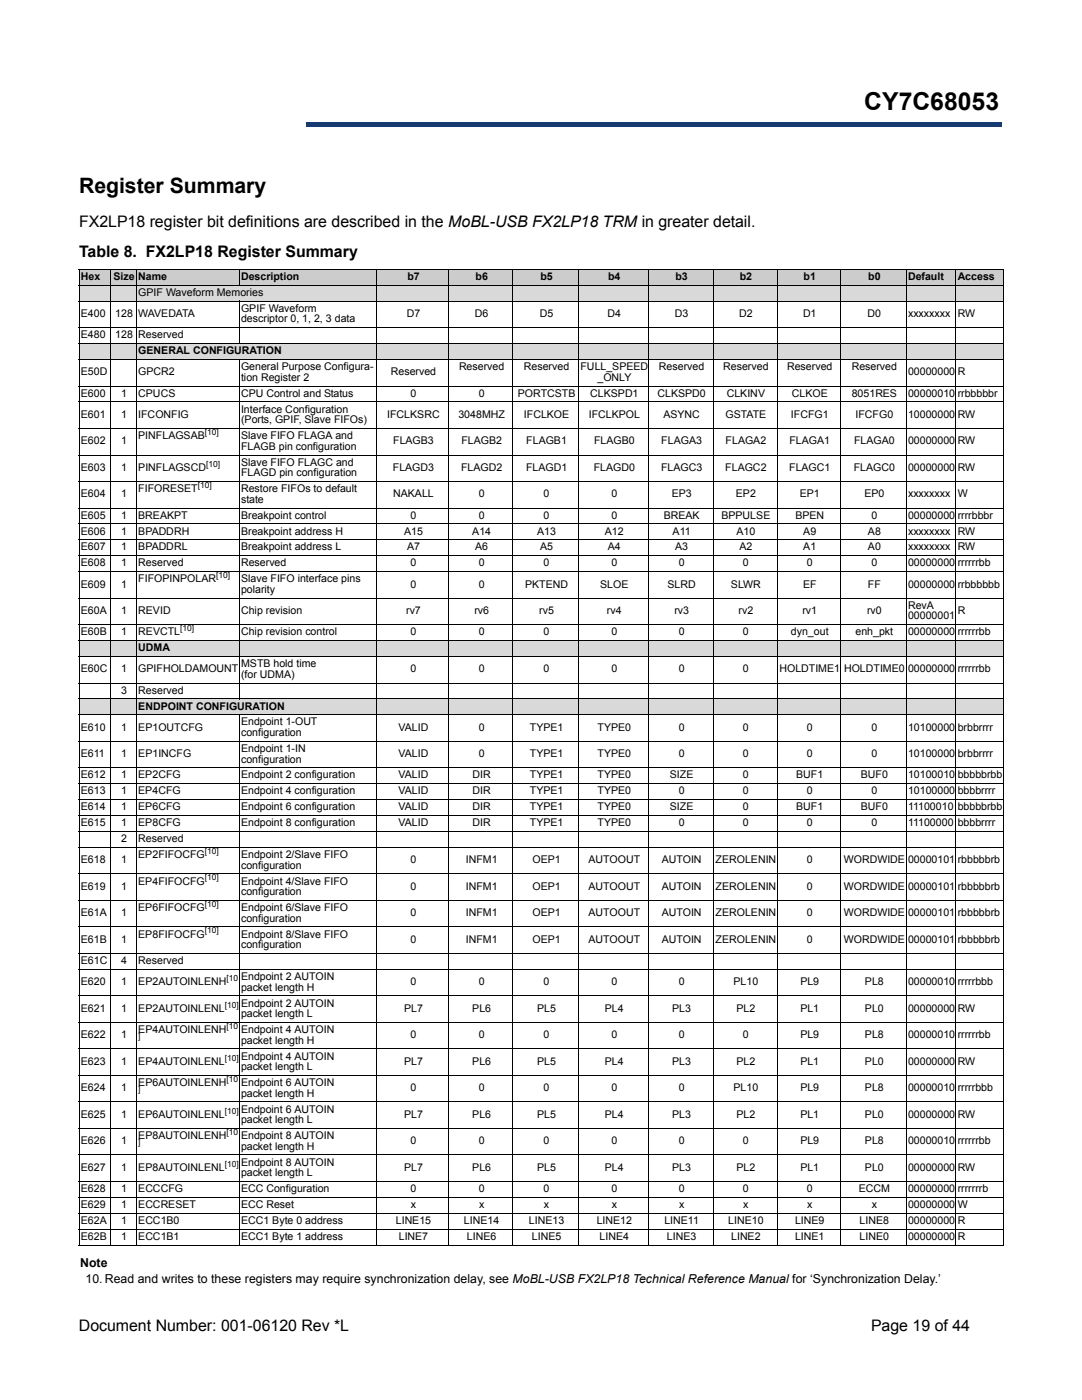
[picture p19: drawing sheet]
<svg xmlns="http://www.w3.org/2000/svg" width="216mm" height="279mm" viewBox="0 0 216 279" stroke-linecap="round" stroke-linejoin="round" font-family="sans-serif">
<defs><g id="words">
<text font-size="4.9" x="172.5" y="22">CY7C68053</text>
<text font-size="4.2" x="15.8" y="38.6">Register Summary</text>
<g font-size="3.2">
<text x="15.8" y="45.3">FX2LP18 register bit definitions are described in the MoBL-USB FX2LP18 TRM in greater detail.</text>
<text x="15.8" y="51.3">Table 8. FX2LP18 Register Summary</text>
<text x="15.7" y="265.6">Document Number: 001-06120 Rev *L</text>
<text x="173.8" y="265.6">Page 19 of 44</text>
</g>
<g font-size="2.5">
<text x="16" y="252.8">Note</text>
<text x="17.1" y="256">10. Read and writes to these registers may require synchronization delay, see MoBL-USB FX2LP18 Technical Reference Manual for ‘Synchronization Delay.’</text>
</g>
<g font-size="2.1">
<text x="16.1" y="55.9">Hex</text>
<text x="22.6" y="55.9">Size</text>
<text x="27.6" y="55.9">Name</text>
<text x="27.6" y="59.1">GPIF Waveform Memories</text>
<text x="48.1" y="55.9">Description</text>
<text x="81.3" y="55.9">b7</text>
<text x="94.9" y="55.9">b6</text>
<text x="107.8" y="55.9">b5</text>
<text x="121.3" y="55.9">b4</text>
<text x="134.8" y="55.9">b3</text>
<text x="147.6" y="55.9">b2</text>
<text x="160.4" y="55.9">b1</text>
<text x="173.2" y="55.9">b0</text>
<text x="181.2" y="55.9">Default</text>
<text x="191.1" y="55.9">Access</text>
<text x="16.1" y="63.3">E400</text>
<text x="23" y="63.3">128</text>
<text x="27.6" y="63.3">WAVEDATA</text>
<text x="48.1" y="62.2">GPIF Waveform</text>
<text x="48.1" y="64.3">descriptor 0, 1, 2, 3 data</text>
<text x="81.2" y="63.3">D7</text>
<text x="94.8" y="63.3">D6</text>
<text x="107.7" y="63.3">D5</text>
<text x="121.2" y="63.3">D4</text>
<text x="134.7" y="63.3">D3</text>
<text x="147.5" y="63.3">D2</text>
<text x="160.2" y="63.3">D1</text>
<text x="173.1" y="63.3">D0</text>
<text x="181.2" y="63.3">xxxxxxxx</text>
<text x="191.1" y="63.3">RW</text>
<text x="16.1" y="67.5">E480</text>
<text x="23" y="67.5">128</text>
<text x="27.6" y="67.5">Reserved</text>
<text x="27.6" y="70.7">GENERAL CONFIGURATION</text>
<text x="16.1" y="74.9">E50D</text>
<text x="27.6" y="74.9">GPCR2</text>
<text x="48.1" y="73.9">General Purpose Configura-</text>
<text x="48.1" y="76">tion Register 2</text>
<text x="78" y="74.9">Reserved</text>
<text x="91.6" y="73.9">Reserved</text>
<text x="104.5" y="73.9">Reserved</text>
<text x="115.8" y="73.9">FULL_SPEED</text>
<text x="119.2" y="76">_ONLY</text>
<text x="131.5" y="73.9">Reserved</text>
<text x="144.3" y="73.9">Reserved</text>
<text x="157.1" y="73.9">Reserved</text>
<text x="169.9" y="73.9">Reserved</text>
<text x="181.2" y="74.9">00000000</text>
<text x="191.1" y="74.9">R</text>
<text x="16.1" y="79.2">E600</text>
<text x="16.1" y="83.4">E601</text>
<text x="24.2" y="79.2">1</text>
<text x="24.2" y="83.4">1</text>
<text x="27.6" y="79.2">CPUCS</text>
<text x="27.6" y="83.4">IFCONFIG</text>
<text x="48.1" y="79.2">CPU Control and Status</text>
<text x="48.1" y="82.3">Interface Configuration</text>
<text x="77.3" y="83.4">IFCLKSRC</text>
<text x="81.9" y="79.2">0</text>
<text x="91.5" y="83.4">3048MHZ</text>
<text x="95.5" y="79.2">0</text>
<text x="103.3" y="79.2">PORTCSTB</text>
<text x="104.5" y="83.4">IFCLKOE</text>
<text x="117.5" y="83.4">IFCLKPOL</text>
<text x="117.8" y="79.2">CLKSPD1</text>
<text x="131.2" y="79.2">CLKSPD0</text>
<text x="132.4" y="83.4">ASYNC</text>
<text x="144.8" y="83.4">GSTATE</text>
<text x="145" y="79.2">CLKINV</text>
<text x="157.8" y="83.4">IFCFG1</text>
<text x="158" y="79.2">CLKOE</text>
<text x="169.9" y="79.2">8051RES</text>
<text x="170.7" y="83.4">IFCFG0</text>
<text x="181.2" y="79.2">00000010</text>
<text x="181.2" y="83.4">10000000</text>
<text x="191.1" y="79.2">rrbbbbbr</text>
<text x="191.1" y="83.4">RW</text>
<text x="16.1" y="88.7">E602</text>
<text x="24.2" y="88.7">1</text>
<text x="27.6" y="87.6">PINFLAGSAB</text>
<text x="48.1" y="84.5">(Ports, GPIF, Slave FIFOs)</text>
<text x="48.1" y="87.6">Slave FIFO FLAGA and</text>
<text x="48.1" y="89.7">FLAGB pin configuration</text>
<text x="78.5" y="88.7">FLAGB3</text>
<text x="92.1" y="88.7">FLAGB2</text>
<text x="105" y="88.7">FLAGB1</text>
<text x="118.5" y="88.7">FLAGB0</text>
<text x="132" y="88.7">FLAGA3</text>
<text x="144.8" y="88.7">FLAGA2</text>
<text x="157.5" y="88.7">FLAGA1</text>
<text x="170.4" y="88.7">FLAGA0</text>
<text x="181.2" y="88.7">00000000</text>
<text x="191.1" y="88.7">RW</text>
<text x="16.1" y="94">E603</text>
<text x="24.2" y="94">1</text>
<text x="27.6" y="94">PINFLAGSCD</text>
<text x="48.1" y="92.9">Slave FIFO FLAGC and</text>
<text x="48.1" y="95">FLAGD pin configuration</text>
<text x="78.4" y="94">FLAGD3</text>
<text x="92" y="94">FLAGD2</text>
<text x="105" y="94">FLAGD1</text>
<text x="118.5" y="94">FLAGD0</text>
<text x="131.9" y="94">FLAGC3</text>
<text x="144.7" y="94">FLAGC2</text>
<text x="157.5" y="94">FLAGC1</text>
<text x="170.4" y="94">FLAGC0</text>
<text x="181.2" y="94">00000000</text>
<text x="191.1" y="94">RW</text>
<text x="16.1" y="99.3">E604</text>
<text x="24.2" y="99.3">1</text>
<text x="27.6" y="98.2">FIFORESET</text>
<text x="48.1" y="98.2">Restore FIFOs to default</text>
<text x="48.1" y="100.3">state</text>
<text x="78.5" y="99.3">NAKALL</text>
<text x="95.5" y="99.3">0</text>
<text x="108.5" y="99.3">0</text>
<text x="122" y="99.3">0</text>
<text x="134" y="99.3">EP3</text>
<text x="146.8" y="99.3">EP2</text>
<text x="159.6" y="99.3">EP1</text>
<text x="172.5" y="99.3">EP0</text>
<text x="181.2" y="99.3">xxxxxxxx</text>
<text x="191.1" y="99.3">W</text>
<text x="16.1" y="103.5">E605</text>
<text x="16.1" y="106.7">E606</text>
<text x="24.2" y="103.5">1</text>
<text x="24.2" y="106.7">1</text>
<text x="27.6" y="103.5">BREAKPT</text>
<text x="27.6" y="106.7">BPADDRH</text>
<text x="48.1" y="103.5">Breakpoint control</text>
<text x="48.1" y="106.7">Breakpoint address H</text>
<text x="80.6" y="106.7">A15</text>
<text x="81.9" y="103.5">0</text>
<text x="94.2" y="106.7">A14</text>
<text x="95.5" y="103.5">0</text>
<text x="107.2" y="106.7">A13</text>
<text x="108.5" y="103.5">0</text>
<text x="120.7" y="106.7">A12</text>
<text x="122" y="103.5">0</text>
<text x="132.4" y="103.5">BREAK</text>
<text x="134.2" y="106.7">A11</text>
<text x="144" y="103.5">BPPULSE</text>
<text x="147" y="106.7">A10</text>
<text x="158.7" y="103.5">BPEN</text>
<text x="160.3" y="106.7">A9</text>
<text x="173.2" y="106.7">A8</text>
<text x="173.9" y="103.5">0</text>
<text x="181.2" y="103.5">00000000</text>
<text x="181.2" y="106.7">xxxxxxxx</text>
<text x="191.1" y="103.5">rrrrbbbr</text>
<text x="191.1" y="106.7">RW</text>
<text x="16.1" y="109.9">E607</text>
<text x="16.1" y="113">E608</text>
<text x="24.2" y="109.9">1</text>
<text x="24.2" y="113">1</text>
<text x="27.6" y="109.9">BPADDRL</text>
<text x="27.6" y="113">Reserved</text>
<text x="48.1" y="109.9">Breakpoint address L</text>
<text x="48.1" y="113">Reserved</text>
<text x="81.2" y="109.9">A7</text>
<text x="81.9" y="113">0</text>
<text x="94.8" y="109.9">A6</text>
<text x="95.5" y="113">0</text>
<text x="107.8" y="109.9">A5</text>
<text x="108.5" y="113">0</text>
<text x="121.3" y="109.9">A4</text>
<text x="122" y="113">0</text>
<text x="134.7" y="109.9">A3</text>
<text x="135.4" y="113">0</text>
<text x="147.6" y="109.9">A2</text>
<text x="148.3" y="113">0</text>
<text x="160.3" y="109.9">A1</text>
<text x="161" y="113">0</text>
<text x="173.2" y="109.9">A0</text>
<text x="173.9" y="113">0</text>
<text x="181.2" y="109.9">xxxxxxxx</text>
<text x="181.2" y="113">00000000</text>
<text x="191.1" y="109.9">RW</text>
<text x="191.1" y="113">rrrrrrbb</text>
<text x="16.1" y="117.3">E609</text>
<text x="24.2" y="117.3">1</text>
<text x="27.6" y="116.2">FIFOPINPOLAR</text>
<text x="48.1" y="116.2">Slave FIFO interface pins</text>
<text x="48.1" y="118.3">polarity</text>
<text x="81.9" y="117.3">0</text>
<text x="95.5" y="117.3">0</text>
<text x="104.8" y="117.3">PKTEND</text>
<text x="119.8" y="117.3">SLOE</text>
<text x="133.2" y="117.3">SLRD</text>
<text x="145.9" y="117.3">SLWR</text>
<text x="160.2" y="117.3">EF</text>
<text x="173.2" y="117.3">FF</text>
<text x="181.2" y="117.3">00000000</text>
<text x="191.1" y="117.3">rrbbbbbb</text>
<text x="16.1" y="122.6">E60A</text>
<text x="24.2" y="122.6">1</text>
<text x="27.6" y="122.6">REVID</text>
<text x="48.1" y="122.6">Chip revision</text>
<text x="81" y="122.6">rv7</text>
<text x="94.7" y="122.6">rv6</text>
<text x="107.6" y="122.6">rv5</text>
<text x="121.1" y="122.6">rv4</text>
<text x="134.6" y="122.6">rv3</text>
<text x="147.4" y="122.6">rv2</text>
<text x="160.1" y="122.6">rv1</text>
<text x="173" y="122.6">rv0</text>
<text x="181.2" y="121.5">RevA</text>
<text x="181.2" y="123.6">00000001</text>
<text x="191.1" y="122.6">R</text>
<text x="16.1" y="126.8">E60B</text>
<text x="24.2" y="126.8">1</text>
<text x="27.6" y="126.8">REVCTL</text>
<text x="27.6" y="130">UDMA</text>
<text x="48.1" y="126.8">Chip revision control</text>
<text x="81.9" y="126.8">0</text>
<text x="95.5" y="126.8">0</text>
<text x="108.5" y="126.8">0</text>
<text x="122" y="126.8">0</text>
<text x="135.4" y="126.8">0</text>
<text x="148.3" y="126.8">0</text>
<text x="157.8" y="126.8">dyn_out</text>
<text x="170.7" y="126.8">enh_pkt</text>
<text x="181.2" y="126.8">00000000</text>
<text x="191.1" y="126.8">rrrrrrbb</text>
<text x="16.1" y="134.2">E60C</text>
<text x="24.2" y="134.2">1</text>
<text x="27.6" y="134.2">GPIFHOLDAMOUNT</text>
<text x="48.1" y="133.1">MSTB hold time</text>
<text x="48.1" y="135.3">(for UDMA)</text>
<text x="81.9" y="134.2">0</text>
<text x="95.5" y="134.2">0</text>
<text x="108.5" y="134.2">0</text>
<text x="122" y="134.2">0</text>
<text x="135.4" y="134.2">0</text>
<text x="148.3" y="134.2">0</text>
<text x="155.5" y="134.2">HOLDTIME1</text>
<text x="168.4" y="134.2">HOLDTIME0</text>
<text x="181.2" y="134.2">00000000</text>
<text x="191.1" y="134.2">rrrrrrbb</text>
<text x="24.2" y="138.4">3</text>
<text x="27.6" y="138.4">Reserved</text>
<text x="27.6" y="141.6">ENDPOINT CONFIGURATION</text>
<text x="16.1" y="145.8">E610</text>
<text x="24.2" y="145.8">1</text>
<text x="27.6" y="145.8">EP1OUTCFG</text>
<text x="48.1" y="144.8">Endpoint 1-OUT</text>
<text x="48.1" y="146.9">configuration</text>
<text x="79.5" y="145.8">VALID</text>
<text x="95.5" y="145.8">0</text>
<text x="105.7" y="145.8">TYPE1</text>
<text x="119.2" y="145.8">TYPE0</text>
<text x="135.4" y="145.8">0</text>
<text x="148.3" y="145.8">0</text>
<text x="161" y="145.8">0</text>
<text x="173.9" y="145.8">0</text>
<text x="181.2" y="145.8">10100000</text>
<text x="191.1" y="145.8">brbbrrrr</text>
<text x="16.1" y="151.1">E611</text>
<text x="16.1" y="155.4">E612</text>
<text x="24.2" y="151.1">1</text>
<text x="24.2" y="155.4">1</text>
<text x="27.6" y="151.1">EP1INCFG</text>
<text x="27.6" y="155.4">EP2CFG</text>
<text x="48.1" y="150.1">Endpoint 1-IN</text>
<text x="48.1" y="152.2">configuration</text>
<text x="48.1" y="155.4">Endpoint 2 configuration</text>
<text x="79.5" y="151.1">VALID</text>
<text x="79.5" y="155.4">VALID</text>
<text x="94.3" y="155.4">DIR</text>
<text x="95.5" y="151.1">0</text>
<text x="105.7" y="151.1">TYPE1</text>
<text x="105.7" y="155.4">TYPE1</text>
<text x="119.2" y="151.1">TYPE0</text>
<text x="119.2" y="155.4">TYPE0</text>
<text x="133.7" y="155.4">SIZE</text>
<text x="135.4" y="151.1">0</text>
<text x="148.3" y="151.1">0</text>
<text x="148.3" y="155.4">0</text>
<text x="158.9" y="155.4">BUF1</text>
<text x="161" y="151.1">0</text>
<text x="171.8" y="155.4">BUF0</text>
<text x="173.9" y="151.1">0</text>
<text x="181.2" y="151.1">10100000</text>
<text x="181.2" y="155.4">10100010</text>
<text x="191.1" y="151.1">brbbrrrr</text>
<text x="191.1" y="155.4">bbbbbrbb</text>
<text x="16.1" y="158.5">E613</text>
<text x="16.1" y="161.7">E614</text>
<text x="24.2" y="158.5">1</text>
<text x="24.2" y="161.7">1</text>
<text x="27.6" y="158.5">EP4CFG</text>
<text x="27.6" y="161.7">EP6CFG</text>
<text x="48.1" y="158.5">Endpoint 4 configuration</text>
<text x="48.1" y="161.7">Endpoint 6 configuration</text>
<text x="79.5" y="158.5">VALID</text>
<text x="79.5" y="161.7">VALID</text>
<text x="94.3" y="158.5">DIR</text>
<text x="94.3" y="161.7">DIR</text>
<text x="105.7" y="158.5">TYPE1</text>
<text x="105.7" y="161.7">TYPE1</text>
<text x="119.2" y="158.5">TYPE0</text>
<text x="119.2" y="161.7">TYPE0</text>
<text x="133.7" y="161.7">SIZE</text>
<text x="135.4" y="158.5">0</text>
<text x="148.3" y="158.5">0</text>
<text x="148.3" y="161.7">0</text>
<text x="158.9" y="161.7">BUF1</text>
<text x="161" y="158.5">0</text>
<text x="171.8" y="161.7">BUF0</text>
<text x="173.9" y="158.5">0</text>
<text x="181.2" y="158.5">10100000</text>
<text x="181.2" y="161.7">11100010</text>
<text x="191.1" y="158.5">bbbbrrrr</text>
<text x="191.1" y="161.7">bbbbbrbb</text>
<text x="16.1" y="164.9">E615</text>
<text x="24.2" y="164.9">1</text>
<text x="27.6" y="164.9">EP8CFG</text>
<text x="48.1" y="164.9">Endpoint 8 configuration</text>
<text x="79.5" y="164.9">VALID</text>
<text x="94.3" y="164.9">DIR</text>
<text x="105.7" y="164.9">TYPE1</text>
<text x="119.2" y="164.9">TYPE0</text>
<text x="135.4" y="164.9">0</text>
<text x="148.3" y="164.9">0</text>
<text x="161" y="164.9">0</text>
<text x="173.9" y="164.9">0</text>
<text x="181.2" y="164.9">11100000</text>
<text x="191.1" y="164.9">bbbbrrrr</text>
<text x="16.1" y="172.3">E618</text>
<text x="24.2" y="168.1">2</text>
<text x="24.2" y="172.3">1</text>
<text x="27.6" y="168.1">Reserved</text>
<text x="27.6" y="171.2">EP2FIFOCFG</text>
<text x="48.1" y="171.2">Endpoint 2/Slave FIFO</text>
<text x="48.1" y="173.4">configuration</text>
<text x="81.9" y="172.3">0</text>
<text x="92.9" y="172.3">INFM1</text>
<text x="106.3" y="172.3">OEP1</text>
<text x="117.4" y="172.3">AUTOOUT</text>
<text x="132" y="172.3">AUTOIN</text>
<text x="142.8" y="172.3">ZEROLENIN</text>
<text x="161" y="172.3">0</text>
<text x="168.4" y="172.3">WORDWIDE</text>
<text x="181.2" y="172.3">00000101</text>
<text x="191.1" y="172.3">rbbbbbrb</text>
<text x="16.1" y="177.6">E619</text>
<text x="24.2" y="177.6">1</text>
<text x="27.6" y="176.5">EP4FIFOCFG</text>
<text x="48.1" y="176.5">Endpoint 4/Slave FIFO</text>
<text x="48.1" y="178.6">configuration</text>
<text x="81.9" y="177.6">0</text>
<text x="92.9" y="177.6">INFM1</text>
<text x="106.3" y="177.6">OEP1</text>
<text x="117.4" y="177.6">AUTOOUT</text>
<text x="132" y="177.6">AUTOIN</text>
<text x="142.8" y="177.6">ZEROLENIN</text>
<text x="161" y="177.6">0</text>
<text x="168.4" y="177.6">WORDWIDE</text>
<text x="181.2" y="177.6">00000101</text>
<text x="191.1" y="177.6">rbbbbbrb</text>
<text x="16.1" y="182.9">E61A</text>
<text x="24.2" y="182.9">1</text>
<text x="27.6" y="181.8">EP6FIFOCFG</text>
<text x="48.1" y="181.8">Endpoint 6/Slave FIFO</text>
<text x="48.1" y="183.9">configuration</text>
<text x="81.9" y="182.9">0</text>
<text x="92.9" y="182.9">INFM1</text>
<text x="106.3" y="182.9">OEP1</text>
<text x="117.4" y="182.9">AUTOOUT</text>
<text x="132" y="182.9">AUTOIN</text>
<text x="142.8" y="182.9">ZEROLENIN</text>
<text x="161" y="182.9">0</text>
<text x="168.4" y="182.9">WORDWIDE</text>
<text x="181.2" y="182.9">00000101</text>
<text x="191.1" y="182.9">rbbbbbrb</text>
<text x="16.1" y="188.2">E61B</text>
<text x="24.2" y="188.2">1</text>
<text x="27.6" y="187.1">EP8FIFOCFG</text>
<text x="48.1" y="187.1">Endpoint 8/Slave FIFO</text>
<text x="48.1" y="189.2">configuration</text>
<text x="81.9" y="188.2">0</text>
<text x="92.9" y="188.2">INFM1</text>
<text x="106.3" y="188.2">OEP1</text>
<text x="117.4" y="188.2">AUTOOUT</text>
<text x="132" y="188.2">AUTOIN</text>
<text x="142.8" y="188.2">ZEROLENIN</text>
<text x="161" y="188.2">0</text>
<text x="168.4" y="188.2">WORDWIDE</text>
<text x="181.2" y="188.2">00000101</text>
<text x="191.1" y="188.2">rbbbbbrb</text>
<text x="16.1" y="192.4">E61C</text>
<text x="16.1" y="196.6">E620</text>
<text x="24.2" y="192.4">4</text>
<text x="24.2" y="196.6">1</text>
<text x="27.6" y="192.4">Reserved</text>
<text x="27.6" y="196.6">EP2AUTOINLENH</text>
<text x="48.1" y="195.6">Endpoint 2 AUTOIN</text>
<text x="48.1" y="197.7">packet length H</text>
<text x="81.9" y="196.6">0</text>
<text x="95.5" y="196.6">0</text>
<text x="108.5" y="196.6">0</text>
<text x="122" y="196.6">0</text>
<text x="135.4" y="196.6">0</text>
<text x="146.4" y="196.6">PL10</text>
<text x="159.7" y="196.6">PL9</text>
<text x="172.6" y="196.6">PL8</text>
<text x="181.2" y="196.6">00000010</text>
<text x="191.1" y="196.6">rrrrrbbb</text>
<text x="16.1" y="201.9">E621</text>
<text x="24.2" y="201.9">1</text>
<text x="27.6" y="201.9">EP2AUTOINLENL</text>
<text x="48.1" y="200.9">Endpoint 2 AUTOIN</text>
<text x="48.1" y="203">packet length L</text>
<text x="80.6" y="201.9">PL7</text>
<text x="94.2" y="201.9">PL6</text>
<text x="107.2" y="201.9">PL5</text>
<text x="120.7" y="201.9">PL4</text>
<text x="134.1" y="201.9">PL3</text>
<text x="147" y="201.9">PL2</text>
<text x="159.7" y="201.9">PL1</text>
<text x="172.6" y="201.9">PL0</text>
<text x="181.2" y="201.9">00000000</text>
<text x="191.1" y="201.9">RW</text>
<text x="16.1" y="207.2">E622</text>
<text x="24.2" y="207.2">1</text>
<text x="27.6" y="206.2">EP4AUTOINLENH</text>
<text x="48.1" y="206.2">Endpoint 4 AUTOIN</text>
<text x="48.1" y="208.3">packet length H</text>
<text x="81.9" y="207.2">0</text>
<text x="95.5" y="207.2">0</text>
<text x="108.5" y="207.2">0</text>
<text x="122" y="207.2">0</text>
<text x="135.4" y="207.2">0</text>
<text x="148.3" y="207.2">0</text>
<text x="159.7" y="207.2">PL9</text>
<text x="172.6" y="207.2">PL8</text>
<text x="181.2" y="207.2">00000010</text>
<text x="191.1" y="207.2">rrrrrrbb</text>
<text x="16.1" y="212.5">E623</text>
<text x="24.2" y="212.5">1</text>
<text x="27.6" y="212.5">EP4AUTOINLENL</text>
<text x="48.1" y="211.5">Endpoint 4 AUTOIN</text>
<text x="48.1" y="213.6">packet length L</text>
<text x="80.6" y="212.5">PL7</text>
<text x="94.2" y="212.5">PL6</text>
<text x="107.2" y="212.5">PL5</text>
<text x="120.7" y="212.5">PL4</text>
<text x="134.1" y="212.5">PL3</text>
<text x="147" y="212.5">PL2</text>
<text x="159.7" y="212.5">PL1</text>
<text x="172.6" y="212.5">PL0</text>
<text x="181.2" y="212.5">00000000</text>
<text x="191.1" y="212.5">RW</text>
<text x="16.1" y="217.8">E624</text>
<text x="24.2" y="217.8">1</text>
<text x="27.6" y="216.7">EP6AUTOINLENH</text>
<text x="48.1" y="216.7">Endpoint 6 AUTOIN</text>
<text x="48.1" y="218.9">packet length H</text>
<text x="81.9" y="217.8">0</text>
<text x="95.5" y="217.8">0</text>
<text x="108.5" y="217.8">0</text>
<text x="122" y="217.8">0</text>
<text x="135.4" y="217.8">0</text>
<text x="146.4" y="217.8">PL10</text>
<text x="159.7" y="217.8">PL9</text>
<text x="172.6" y="217.8">PL8</text>
<text x="181.2" y="217.8">00000010</text>
<text x="191.1" y="217.8">rrrrrbbb</text>
<text x="16.1" y="223.1">E625</text>
<text x="24.2" y="223.1">1</text>
<text x="27.6" y="223.1">EP6AUTOINLENL</text>
<text x="27.6" y="227.3">EP8AUTOINLENH</text>
<text x="48.1" y="222">Endpoint 6 AUTOIN</text>
<text x="48.1" y="224.2">packet length L</text>
<text x="48.1" y="227.3">Endpoint 8 AUTOIN</text>
<text x="80.6" y="223.1">PL7</text>
<text x="94.2" y="223.1">PL6</text>
<text x="107.2" y="223.1">PL5</text>
<text x="120.7" y="223.1">PL4</text>
<text x="134.1" y="223.1">PL3</text>
<text x="147" y="223.1">PL2</text>
<text x="159.7" y="223.1">PL1</text>
<text x="172.6" y="223.1">PL0</text>
<text x="181.2" y="223.1">00000000</text>
<text x="191.1" y="223.1">RW</text>
<text x="16.1" y="228.4">E626</text>
<text x="16.1" y="233.7">E627</text>
<text x="24.2" y="228.4">1</text>
<text x="24.2" y="233.7">1</text>
<text x="27.6" y="233.7">EP8AUTOINLENL</text>
<text x="48.1" y="229.4">packet length H</text>
<text x="48.1" y="232.6">Endpoint 8 AUTOIN</text>
<text x="80.6" y="233.7">PL7</text>
<text x="81.9" y="228.4">0</text>
<text x="94.2" y="233.7">PL6</text>
<text x="95.5" y="228.4">0</text>
<text x="107.2" y="233.7">PL5</text>
<text x="108.5" y="228.4">0</text>
<text x="120.7" y="233.7">PL4</text>
<text x="122" y="228.4">0</text>
<text x="134.1" y="233.7">PL3</text>
<text x="135.4" y="228.4">0</text>
<text x="147" y="233.7">PL2</text>
<text x="148.3" y="228.4">0</text>
<text x="159.7" y="228.4">PL9</text>
<text x="159.7" y="233.7">PL1</text>
<text x="172.6" y="228.4">PL8</text>
<text x="172.6" y="233.7">PL0</text>
<text x="181.2" y="228.4">00000010</text>
<text x="181.2" y="233.7">00000000</text>
<text x="191.1" y="228.4">rrrrrrbb</text>
<text x="191.1" y="233.7">RW</text>
<text x="16.1" y="237.9">E628</text>
<text x="24.2" y="237.9">1</text>
<text x="27.6" y="237.9">ECCCFG</text>
<text x="48.1" y="234.7">packet length L</text>
<text x="48.1" y="237.9">ECC Configuration</text>
<text x="81.9" y="237.9">0</text>
<text x="95.5" y="237.9">0</text>
<text x="108.5" y="237.9">0</text>
<text x="122" y="237.9">0</text>
<text x="135.4" y="237.9">0</text>
<text x="148.3" y="237.9">0</text>
<text x="161" y="237.9">0</text>
<text x="171.4" y="237.9">ECCM</text>
<text x="181.2" y="237.9">00000000</text>
<text x="191.1" y="237.9">rrrrrrrb</text>
<text x="16.1" y="241.1">E629</text>
<text x="16.1" y="244.3">E62A</text>
<text x="24.2" y="241.1">1</text>
<text x="24.2" y="244.3">1</text>
<text x="27.6" y="241.1">ECCRESET</text>
<text x="27.6" y="244.3">ECC1B0</text>
<text x="48.1" y="241.1">ECC Reset</text>
<text x="48.1" y="244.3">ECC1 Byte 0 address</text>
<text x="79" y="244.3">LINE15</text>
<text x="82" y="241.1">x</text>
<text x="92.6" y="244.3">LINE14</text>
<text x="95.6" y="241.1">x</text>
<text x="105.5" y="244.3">LINE13</text>
<text x="108.5" y="241.1">x</text>
<text x="119.1" y="244.3">LINE12</text>
<text x="122.1" y="241.1">x</text>
<text x="132.6" y="244.3">LINE11</text>
<text x="135.5" y="241.1">x</text>
<text x="145.3" y="244.3">LINE10</text>
<text x="148.3" y="241.1">x</text>
<text x="158.6" y="244.3">LINE9</text>
<text x="161.1" y="241.1">x</text>
<text x="171.5" y="244.3">LINE8</text>
<text x="173.9" y="241.1">x</text>
<text x="181.2" y="241.1">00000000</text>
<text x="181.2" y="244.3">00000000</text>
<text x="191.1" y="241.1">W</text>
<text x="191.1" y="244.3">R</text>
<text x="16.1" y="247.4">E62B</text>
<text x="24.2" y="247.4">1</text>
<text x="27.6" y="247.4">ECC1B1</text>
<text x="48.1" y="247.4">ECC1 Byte 1 address</text>
<text x="79.6" y="247.4">LINE7</text>
<text x="93.2" y="247.4">LINE6</text>
<text x="106.1" y="247.4">LINE5</text>
<text x="119.7" y="247.4">LINE4</text>
<text x="133.1" y="247.4">LINE3</text>
<text x="145.9" y="247.4">LINE2</text>
<text x="158.6" y="247.4">LINE1</text>
<text x="171.5" y="247.4">LINE0</text>
<text x="181.2" y="247.4">00000000</text>
<text x="191.1" y="247.4">R</text>
</g>
<g font-size="1.7">
<text x="40.9" y="86.8">[10]</text>
<text x="41.1" y="93.1">[10]</text>
<text x="39.5" y="97.4">[10]</text>
<text x="43.1" y="115.4">[10]</text>
<text x="35.9" y="125.9">[10]</text>
<text x="40.9" y="170.4">[10]</text>
<text x="40.9" y="175.7">[10]</text>
<text x="40.9" y="181">[10]</text>
<text x="40.9" y="186.3">[10]</text>
<text x="45.2" y="195.8">[10</text>
<text x="44.8" y="201.1">[10]</text>
<text x="27.6" y="207.4">]</text>
<text x="45.2" y="205.3">[10</text>
<text x="44.8" y="211.7">[10]</text>
<text x="45.2" y="215.9">[10</text>
<text x="27.6" y="218">]</text>
<text x="44.8" y="222.2">[10]</text>
<text x="45.2" y="226.5">[10</text>
<text x="27.6" y="228.6">]</text>
<text x="44.8" y="232.8">[10]</text>
</g>
</g></defs>
<path d="M61 24.4h138.8v.9h-138.8z" fill="#163b71"/>
<path d="M61 24.4h138.9" fill="none" stroke="#163b71" stroke-width=".2"/>
<path d="M199.7 24.4h.2v1h-.2z" fill="#163b71"/>
<path d="M61 25.3h138.8" fill="none" stroke="#163b71" stroke-width=".2"/>
<path d="M61 24.3h.1v1h-.1z" fill="#163b71"/>
<path d="M15.8 8.6h45.2v18h-45.2z" fill="#fff"/>
<g fill="#ccc">
<path d="M15.8 53.8h6.1v3.1h-6.1z"/>
<path d="M21.9 53.8h5.3v3.1h-5.3z"/>
<path d="M27.2 53.8h20.6v3.1h-20.6z"/>
<path d="M47.8 53.8h27.4v3.1h-27.4z"/>
<path d="M75.2 53.8h14.3v3.1h-14.3z"/>
<path d="M89.5 53.8h12.9v3.1h-12.9z"/>
<path d="M102.4 53.8h13v3.1h-13z"/>
<path d="M115.4 53.8h14v3.1h-14z"/>
<path d="M129.4 53.8h12.9v3.1h-12.9z"/>
<path d="M142.3 53.8h12.7v3.1h-12.7z"/>
<path d="M155 53.8h12.8v3.1h-12.8z"/>
<path d="M167.8 53.8h13v3.1h-13z"/>
<path d="M180.8 53.8h10v3.1h-10z"/>
<path d="M190.8 53.8h9.4v3.1h-9.4z"/>
</g>
<g fill="#d9d9d9">
<path d="M15.8 56.9h59.4v3.2h-59.4z"/>
<path d="M75.2 56.9h125v3.2h-125z"/>
</g>
<g fill="#fff">
<path d="M15.8 60.1h6.1v5.3h-6.1z"/>
<path d="M21.9 60.1h5.3v5.3h-5.3z"/>
<path d="M27.2 60.1h20.6v5.3h-20.6z"/>
<path d="M47.8 60.1h27.4v5.3h-27.4z"/>
<path d="M75.2 60.1h14.3v5.3h-14.3z"/>
<path d="M89.5 60.1h12.9v5.3h-12.9z"/>
<path d="M102.4 60.1h13v5.3h-13z"/>
<path d="M115.4 60.1h14v5.3h-14z"/>
<path d="M129.4 60.1h12.9v5.3h-12.9z"/>
<path d="M142.3 60.1h12.7v5.3h-12.7z"/>
<path d="M155 60.1h12.8v5.3h-12.8z"/>
<path d="M167.8 60.1h13v5.3h-13z"/>
<path d="M180.8 60.1h10v5.3h-10z"/>
<path d="M190.8 60.1h9.4v5.3h-9.4z"/>
<path d="M15.8 65.4h6.1v3.2h-6.1z"/>
<path d="M21.9 65.4h5.3v3.2h-5.3z"/>
<path d="M27.2 65.4h20.6v3.2h-20.6z"/>
<path d="M47.8 65.4h152.4v3.2h-152.4z"/>
</g>
<g fill="#d9d9d9">
<path d="M15.8 68.6h59.4v3.2h-59.4z"/>
<path d="M75.2 68.6h125v3.2h-125z"/>
</g>
<g fill="#fff">
<path d="M15.8 71.8h6.1v5.2h-6.1z"/>
<path d="M21.9 71.8h25.9v5.2h-25.9z"/>
<path d="M47.8 71.8h27.4v5.2h-27.4z"/>
<path d="M75.2 71.8h14.3v5.2h-14.3z"/>
<path d="M89.5 71.8h12.9v5.2h-12.9z"/>
<path d="M102.4 71.8h13v5.2h-13z"/>
<path d="M115.4 71.8h14v5.2h-14z"/>
<path d="M129.4 71.8h12.9v5.2h-12.9z"/>
<path d="M142.3 71.8h12.7v5.2h-12.7z"/>
<path d="M155 71.8h12.8v5.2h-12.8z"/>
<path d="M167.8 71.8h13v5.2h-13z"/>
<path d="M180.8 71.8h10v5.2h-10z"/>
<path d="M190.8 71.8h9.4v5.2h-9.4z"/>
<path d="M15.8 77h6.1v3.2h-6.1z"/>
<path d="M21.9 77h5.3v3.2h-5.3z"/>
<path d="M27.2 77h20.6v3.2h-20.6z"/>
<path d="M47.8 77h27.4v3.2h-27.4z"/>
<path d="M75.2 77h14.3v3.2h-14.3z"/>
<path d="M89.5 77h12.9v3.2h-12.9z"/>
<path d="M102.4 77h13v3.2h-13z"/>
<path d="M115.4 77h14v3.2h-14z"/>
<path d="M129.4 77h12.9v3.2h-12.9z"/>
<path d="M142.3 77h12.7v3.2h-12.7z"/>
<path d="M155 77h12.8v3.2h-12.8z"/>
<path d="M167.8 77h13v3.2h-13z"/>
<path d="M180.8 77h10v3.2h-10z"/>
<path d="M190.8 77h9.4v3.2h-9.4z"/>
<path d="M15.8 80.2h6.1v5.3h-6.1z"/>
<path d="M21.9 80.2h5.3v5.3h-5.3z"/>
<path d="M27.2 80.2h20.6v5.3h-20.6z"/>
<path d="M47.8 80.2h27.4v5.3h-27.4z"/>
<path d="M75.2 80.2h14.3v5.3h-14.3z"/>
<path d="M89.5 80.2h12.9v5.3h-12.9z"/>
<path d="M102.4 80.2h13v5.3h-13z"/>
<path d="M115.4 80.2h14v5.3h-14z"/>
<path d="M129.4 80.2h12.9v5.3h-12.9z"/>
<path d="M142.3 80.2h12.7v5.3h-12.7z"/>
<path d="M155 80.2h12.8v5.3h-12.8z"/>
<path d="M167.8 80.2h13v5.3h-13z"/>
<path d="M180.8 80.2h10v5.3h-10z"/>
<path d="M190.8 80.2h9.4v5.3h-9.4z"/>
<path d="M15.8 85.5h6.1v5.3h-6.1z"/>
<path d="M21.9 85.5h5.3v5.3h-5.3z"/>
<path d="M27.2 85.5h20.6v5.3h-20.6z"/>
<path d="M47.8 85.5h27.4v5.3h-27.4z"/>
<path d="M75.2 85.5h14.3v5.3h-14.3z"/>
<path d="M89.5 85.5h12.9v5.3h-12.9z"/>
<path d="M102.4 85.5h13v5.3h-13z"/>
<path d="M115.4 85.5h14v5.3h-14z"/>
<path d="M129.4 85.5h12.9v5.3h-12.9z"/>
<path d="M142.3 85.5h12.7v5.3h-12.7z"/>
<path d="M155 85.5h12.8v5.3h-12.8z"/>
<path d="M167.8 85.5h13v5.3h-13z"/>
<path d="M180.8 85.5h10v5.3h-10z"/>
<path d="M190.8 85.5h9.4v5.3h-9.4z"/>
<path d="M15.8 90.8h6.1v5.3h-6.1z"/>
<path d="M21.9 90.8h5.3v5.3h-5.3z"/>
<path d="M27.2 90.8h20.6v5.3h-20.6z"/>
<path d="M47.8 90.8h27.4v5.3h-27.4z"/>
<path d="M75.2 90.8h14.3v5.3h-14.3z"/>
<path d="M89.5 90.8h12.9v5.3h-12.9z"/>
<path d="M102.4 90.8h13v5.3h-13z"/>
<path d="M115.4 90.8h14v5.3h-14z"/>
<path d="M129.4 90.8h12.9v5.3h-12.9z"/>
<path d="M142.3 90.8h12.7v5.3h-12.7z"/>
<path d="M155 90.8h12.8v5.3h-12.8z"/>
<path d="M167.8 90.8h13v5.3h-13z"/>
<path d="M180.8 90.8h10v5.3h-10z"/>
<path d="M190.8 90.8h9.4v5.3h-9.4z"/>
<path d="M15.8 96.1h6.1v5.3h-6.1z"/>
<path d="M21.9 96.1h5.3v5.3h-5.3z"/>
<path d="M27.2 96.1h20.6v5.3h-20.6z"/>
<path d="M47.8 96.1h27.4v5.3h-27.4z"/>
<path d="M75.2 96.1h14.3v5.3h-14.3z"/>
<path d="M89.5 96.1h12.9v5.3h-12.9z"/>
<path d="M102.4 96.1h13v5.3h-13z"/>
<path d="M115.4 96.1h14v5.3h-14z"/>
<path d="M129.4 96.1h12.9v5.3h-12.9z"/>
<path d="M142.3 96.1h12.7v5.3h-12.7z"/>
<path d="M155 96.1h12.8v5.3h-12.8z"/>
<path d="M167.8 96.1h13v5.3h-13z"/>
<path d="M180.8 96.1h10v5.3h-10z"/>
<path d="M190.8 96.1h9.4v5.3h-9.4z"/>
<path d="M15.8 101.4h6.1v3.2h-6.1z"/>
<path d="M21.9 101.4h5.3v3.2h-5.3z"/>
<path d="M27.2 101.4h20.6v3.2h-20.6z"/>
<path d="M47.8 101.4h27.4v3.2h-27.4z"/>
<path d="M75.2 101.4h14.3v3.2h-14.3z"/>
<path d="M89.5 101.4h12.9v3.2h-12.9z"/>
<path d="M102.4 101.4h13v3.2h-13z"/>
<path d="M115.4 101.4h14v3.2h-14z"/>
<path d="M129.4 101.4h12.9v3.2h-12.9z"/>
<path d="M142.3 101.4h12.7v3.2h-12.7z"/>
<path d="M155 101.4h12.8v3.2h-12.8z"/>
<path d="M167.8 101.4h13v3.2h-13z"/>
<path d="M180.8 101.4h10v3.2h-10z"/>
<path d="M190.8 101.4h9.4v3.2h-9.4z"/>
<path d="M15.8 104.6h6.1v3.1h-6.1z"/>
<path d="M21.9 104.6h5.3v3.1h-5.3z"/>
<path d="M27.2 104.6h20.6v3.1h-20.6z"/>
<path d="M47.8 104.6h27.4v3.1h-27.4z"/>
<path d="M75.2 104.6h14.3v3.1h-14.3z"/>
<path d="M89.5 104.6h12.9v3.1h-12.9z"/>
<path d="M102.4 104.6h13v3.1h-13z"/>
<path d="M115.4 104.6h14v3.1h-14z"/>
<path d="M129.4 104.6h12.9v3.1h-12.9z"/>
<path d="M142.3 104.6h12.7v3.1h-12.7z"/>
<path d="M155 104.6h12.8v3.1h-12.8z"/>
<path d="M167.8 104.6h13v3.1h-13z"/>
<path d="M180.8 104.6h10v3.1h-10z"/>
<path d="M190.8 104.6h9.4v3.1h-9.4z"/>
<path d="M15.8 107.7h6.1v3.2h-6.1z"/>
<path d="M21.9 107.7h5.3v3.2h-5.3z"/>
<path d="M27.2 107.7h20.6v3.2h-20.6z"/>
<path d="M47.8 107.7h27.4v3.2h-27.4z"/>
<path d="M75.2 107.7h14.3v3.2h-14.3z"/>
<path d="M89.5 107.7h12.9v3.2h-12.9z"/>
<path d="M102.4 107.7h13v3.2h-13z"/>
<path d="M115.4 107.7h14v3.2h-14z"/>
<path d="M129.4 107.7h12.9v3.2h-12.9z"/>
<path d="M142.3 107.7h12.7v3.2h-12.7z"/>
<path d="M155 107.7h12.8v3.2h-12.8z"/>
<path d="M167.8 107.7h13v3.2h-13z"/>
<path d="M180.8 107.7h10v3.2h-10z"/>
<path d="M190.8 107.7h9.4v3.2h-9.4z"/>
<path d="M15.8 110.9h6.1v3.2h-6.1z"/>
<path d="M21.9 110.9h5.3v3.2h-5.3z"/>
<path d="M27.2 110.9h20.6v3.2h-20.6z"/>
<path d="M47.8 110.9h27.4v3.2h-27.4z"/>
<path d="M75.2 110.9h14.3v3.2h-14.3z"/>
<path d="M89.5 110.9h12.9v3.2h-12.9z"/>
<path d="M102.4 110.9h13v3.2h-13z"/>
<path d="M115.4 110.9h14v3.2h-14z"/>
<path d="M129.4 110.9h12.9v3.2h-12.9z"/>
<path d="M142.3 110.9h12.7v3.2h-12.7z"/>
<path d="M155 110.9h12.8v3.2h-12.8z"/>
<path d="M167.8 110.9h13v3.2h-13z"/>
<path d="M180.8 110.9h10v3.2h-10z"/>
<path d="M190.8 110.9h9.4v3.2h-9.4z"/>
<path d="M15.8 114.1h6.1v5.3h-6.1z"/>
<path d="M21.9 114.1h5.3v5.3h-5.3z"/>
<path d="M27.2 114.1h20.6v5.3h-20.6z"/>
<path d="M47.8 114.1h27.4v5.3h-27.4z"/>
<path d="M75.2 114.1h14.3v5.3h-14.3z"/>
<path d="M89.5 114.1h12.9v5.3h-12.9z"/>
<path d="M102.4 114.1h13v5.3h-13z"/>
<path d="M115.4 114.1h14v5.3h-14z"/>
<path d="M129.4 114.1h12.9v5.3h-12.9z"/>
<path d="M142.3 114.1h12.7v5.3h-12.7z"/>
<path d="M155 114.1h12.8v5.3h-12.8z"/>
<path d="M167.8 114.1h13v5.3h-13z"/>
<path d="M180.8 114.1h10v5.3h-10z"/>
<path d="M190.8 114.1h9.4v5.3h-9.4z"/>
<path d="M15.8 119.4h6.1v5.3h-6.1z"/>
<path d="M21.9 119.4h5.3v5.3h-5.3z"/>
<path d="M27.2 119.4h20.6v5.3h-20.6z"/>
<path d="M47.8 119.4h27.4v5.3h-27.4z"/>
<path d="M75.2 119.4h14.3v5.3h-14.3z"/>
<path d="M89.5 119.4h12.9v5.3h-12.9z"/>
<path d="M102.4 119.4h13v5.3h-13z"/>
<path d="M115.4 119.4h14v5.3h-14z"/>
<path d="M129.4 119.4h12.9v5.3h-12.9z"/>
<path d="M142.3 119.4h12.7v5.3h-12.7z"/>
<path d="M155 119.4h12.8v5.3h-12.8z"/>
<path d="M167.8 119.4h13v5.3h-13z"/>
<path d="M180.8 119.4h10v5.3h-10z"/>
<path d="M190.8 119.4h9.4v5.3h-9.4z"/>
<path d="M15.8 124.7h6.1v3.1h-6.1z"/>
<path d="M21.9 124.7h5.3v3.1h-5.3z"/>
<path d="M27.2 124.7h20.6v3.1h-20.6z"/>
<path d="M47.8 124.7h27.4v3.1h-27.4z"/>
<path d="M75.2 124.7h14.3v3.1h-14.3z"/>
<path d="M89.5 124.7h12.9v3.1h-12.9z"/>
<path d="M102.4 124.7h13v3.1h-13z"/>
<path d="M115.4 124.7h14v3.1h-14z"/>
<path d="M129.4 124.7h12.9v3.1h-12.9z"/>
<path d="M142.3 124.7h12.7v3.1h-12.7z"/>
<path d="M155 124.7h12.8v3.1h-12.8z"/>
<path d="M167.8 124.7h13v3.1h-13z"/>
<path d="M180.8 124.7h10v3.1h-10z"/>
<path d="M190.8 124.7h9.4v3.1h-9.4z"/>
</g>
<g fill="#d9d9d9">
<path d="M15.8 127.8h32v3.2h-32z"/>
<path d="M47.8 127.8h152.4v3.2h-152.4z"/>
</g>
<g fill="#fff">
<path d="M15.8 131h6.1v5.3h-6.1z"/>
<path d="M21.9 131h5.3v5.3h-5.3z"/>
<path d="M27.2 131h20.6v5.3h-20.6z"/>
<path d="M47.8 131h27.4v5.3h-27.4z"/>
<path d="M75.2 131h14.3v5.3h-14.3z"/>
<path d="M89.5 131h12.9v5.3h-12.9z"/>
<path d="M102.4 131h13v5.3h-13z"/>
<path d="M115.4 131h14v5.3h-14z"/>
<path d="M129.4 131h12.9v5.3h-12.9z"/>
<path d="M142.3 131h12.7v5.3h-12.7z"/>
<path d="M155 131h12.8v5.3h-12.8z"/>
<path d="M167.8 131h13v5.3h-13z"/>
<path d="M180.8 131h10v5.3h-10z"/>
<path d="M190.8 131h9.4v5.3h-9.4z"/>
<path d="M15.8 136.3h11.4v3.2h-11.4z"/>
<path d="M27.2 136.3h20.6v3.2h-20.6z"/>
<path d="M47.8 136.3h152.4v3.2h-152.4z"/>
</g>
<g fill="#d9d9d9">
<path d="M15.8 139.5h59.4v3.2h-59.4z"/>
<path d="M75.2 139.5h125v3.2h-125z"/>
</g>
<g fill="#fff">
<path d="M15.8 142.7h6.1v5.3h-6.1z"/>
<path d="M21.9 142.7h5.3v5.3h-5.3z"/>
<path d="M27.2 142.7h20.6v5.3h-20.6z"/>
<path d="M47.8 142.7h27.4v5.3h-27.4z"/>
<path d="M75.2 142.7h14.3v5.3h-14.3z"/>
<path d="M89.5 142.7h12.9v5.3h-12.9z"/>
<path d="M102.4 142.7h13v5.3h-13z"/>
<path d="M115.4 142.7h14v5.3h-14z"/>
<path d="M129.4 142.7h12.9v5.3h-12.9z"/>
<path d="M142.3 142.7h12.7v5.3h-12.7z"/>
<path d="M155 142.7h12.8v5.3h-12.8z"/>
<path d="M167.8 142.7h13v5.3h-13z"/>
<path d="M180.8 142.7h10v5.3h-10z"/>
<path d="M190.8 142.7h9.4v5.3h-9.4z"/>
<path d="M15.8 148h6.1v5.2h-6.1z"/>
<path d="M21.9 148h5.3v5.2h-5.3z"/>
<path d="M27.2 148h20.6v5.2h-20.6z"/>
<path d="M47.8 148h27.4v5.2h-27.4z"/>
<path d="M75.2 148h14.3v5.2h-14.3z"/>
<path d="M89.5 148h12.9v5.2h-12.9z"/>
<path d="M102.4 148h13v5.2h-13z"/>
<path d="M115.4 148h14v5.2h-14z"/>
<path d="M129.4 148h12.9v5.2h-12.9z"/>
<path d="M142.3 148h12.7v5.2h-12.7z"/>
<path d="M155 148h12.8v5.2h-12.8z"/>
<path d="M167.8 148h13v5.2h-13z"/>
<path d="M180.8 148h10v5.2h-10z"/>
<path d="M190.8 148h9.4v5.2h-9.4z"/>
<path d="M15.8 153.2h6.1v3.2h-6.1z"/>
<path d="M21.9 153.2h5.3v3.2h-5.3z"/>
<path d="M27.2 153.2h20.6v3.2h-20.6z"/>
<path d="M47.8 153.2h27.4v3.2h-27.4z"/>
<path d="M75.2 153.2h14.3v3.2h-14.3z"/>
<path d="M89.5 153.2h12.9v3.2h-12.9z"/>
<path d="M102.4 153.2h13v3.2h-13z"/>
<path d="M115.4 153.2h14v3.2h-14z"/>
<path d="M129.4 153.2h12.9v3.2h-12.9z"/>
<path d="M142.3 153.2h12.7v3.2h-12.7z"/>
<path d="M155 153.2h12.8v3.2h-12.8z"/>
<path d="M167.8 153.2h13v3.2h-13z"/>
<path d="M180.8 153.2h10v3.2h-10z"/>
<path d="M190.8 153.2h9.4v3.2h-9.4z"/>
<path d="M15.8 156.4h6.1v3.2h-6.1z"/>
<path d="M21.9 156.4h5.3v3.2h-5.3z"/>
<path d="M27.2 156.4h20.6v3.2h-20.6z"/>
<path d="M47.8 156.4h27.4v3.2h-27.4z"/>
<path d="M75.2 156.4h14.3v3.2h-14.3z"/>
<path d="M89.5 156.4h12.9v3.2h-12.9z"/>
<path d="M102.4 156.4h13v3.2h-13z"/>
<path d="M115.4 156.4h14v3.2h-14z"/>
<path d="M129.4 156.4h12.9v3.2h-12.9z"/>
<path d="M142.3 156.4h12.7v3.2h-12.7z"/>
<path d="M155 156.4h12.8v3.2h-12.8z"/>
<path d="M167.8 156.4h13v3.2h-13z"/>
<path d="M180.8 156.4h10v3.2h-10z"/>
<path d="M190.8 156.4h9.4v3.2h-9.4z"/>
<path d="M15.8 159.6h6.1v3.2h-6.1z"/>
<path d="M21.9 159.6h5.3v3.2h-5.3z"/>
<path d="M27.2 159.6h20.6v3.2h-20.6z"/>
<path d="M47.8 159.6h27.4v3.2h-27.4z"/>
<path d="M75.2 159.6h14.3v3.2h-14.3z"/>
<path d="M89.5 159.6h12.9v3.2h-12.9z"/>
<path d="M102.4 159.6h13v3.2h-13z"/>
<path d="M115.4 159.6h14v3.2h-14z"/>
<path d="M129.4 159.6h12.9v3.2h-12.9z"/>
<path d="M142.3 159.6h12.7v3.2h-12.7z"/>
<path d="M155 159.6h12.8v3.2h-12.8z"/>
<path d="M167.8 159.6h13v3.2h-13z"/>
<path d="M180.8 159.6h10v3.2h-10z"/>
<path d="M190.8 159.6h9.4v3.2h-9.4z"/>
<path d="M15.8 162.8h6.1v3.1h-6.1z"/>
<path d="M21.9 162.8h5.3v3.1h-5.3z"/>
<path d="M27.2 162.8h20.6v3.1h-20.6z"/>
<path d="M47.8 162.8h27.4v3.1h-27.4z"/>
<path d="M75.2 162.8h14.3v3.1h-14.3z"/>
<path d="M89.5 162.8h12.9v3.1h-12.9z"/>
<path d="M102.4 162.8h13v3.1h-13z"/>
<path d="M115.4 162.8h14v3.1h-14z"/>
<path d="M129.4 162.8h12.9v3.1h-12.9z"/>
<path d="M142.3 162.8h12.7v3.1h-12.7z"/>
<path d="M155 162.8h12.8v3.1h-12.8z"/>
<path d="M167.8 162.8h13v3.1h-13z"/>
<path d="M180.8 162.8h10v3.1h-10z"/>
<path d="M190.8 162.8h9.4v3.1h-9.4z"/>
<path d="M15.8 165.9h11.4v3.2h-11.4z"/>
<path d="M27.2 165.9h20.6v3.2h-20.6z"/>
<path d="M47.8 165.9h152.4v3.2h-152.4z"/>
<path d="M15.8 169.1h6.1v5.3h-6.1z"/>
<path d="M21.9 169.1h5.3v5.3h-5.3z"/>
<path d="M27.2 169.1h20.6v5.3h-20.6z"/>
<path d="M47.8 169.1h27.4v5.3h-27.4z"/>
<path d="M75.2 169.1h14.3v5.3h-14.3z"/>
<path d="M89.5 169.1h12.9v5.3h-12.9z"/>
<path d="M102.4 169.1h13v5.3h-13z"/>
<path d="M115.4 169.1h14v5.3h-14z"/>
<path d="M129.4 169.1h12.9v5.3h-12.9z"/>
<path d="M142.3 169.1h12.7v5.3h-12.7z"/>
<path d="M155 169.1h12.8v5.3h-12.8z"/>
<path d="M167.8 169.1h13v5.3h-13z"/>
<path d="M180.8 169.1h10v5.3h-10z"/>
<path d="M190.8 169.1h9.4v5.3h-9.4z"/>
<path d="M15.8 174.4h6.1v5.3h-6.1z"/>
<path d="M21.9 174.4h5.3v5.3h-5.3z"/>
<path d="M27.2 174.4h20.6v5.3h-20.6z"/>
<path d="M47.8 174.4h27.4v5.3h-27.4z"/>
<path d="M75.2 174.4h14.3v5.3h-14.3z"/>
<path d="M89.5 174.4h12.9v5.3h-12.9z"/>
<path d="M102.4 174.4h13v5.3h-13z"/>
<path d="M115.4 174.4h14v5.3h-14z"/>
<path d="M129.4 174.4h12.9v5.3h-12.9z"/>
<path d="M142.3 174.4h12.7v5.3h-12.7z"/>
<path d="M155 174.4h12.8v5.3h-12.8z"/>
<path d="M167.8 174.4h13v5.3h-13z"/>
<path d="M180.8 174.4h10v5.3h-10z"/>
<path d="M190.8 174.4h9.4v5.3h-9.4z"/>
<path d="M15.8 179.7h6.1v5.3h-6.1z"/>
<path d="M21.9 179.7h5.3v5.3h-5.3z"/>
<path d="M27.2 179.7h20.6v5.3h-20.6z"/>
<path d="M47.8 179.7h27.4v5.3h-27.4z"/>
<path d="M75.2 179.7h14.3v5.3h-14.3z"/>
<path d="M89.5 179.7h12.9v5.3h-12.9z"/>
<path d="M102.4 179.7h13v5.3h-13z"/>
<path d="M115.4 179.7h14v5.3h-14z"/>
<path d="M129.4 179.7h12.9v5.3h-12.9z"/>
<path d="M142.3 179.7h12.7v5.3h-12.7z"/>
<path d="M155 179.7h12.8v5.3h-12.8z"/>
<path d="M167.8 179.7h13v5.3h-13z"/>
<path d="M180.8 179.7h10v5.3h-10z"/>
<path d="M190.8 179.7h9.4v5.3h-9.4z"/>
<path d="M15.8 185h6.1v5.3h-6.1z"/>
<path d="M21.9 185h5.3v5.3h-5.3z"/>
<path d="M27.2 185h20.6v5.3h-20.6z"/>
<path d="M47.8 185h27.4v5.3h-27.4z"/>
<path d="M75.2 185h14.3v5.3h-14.3z"/>
<path d="M89.5 185h12.9v5.3h-12.9z"/>
<path d="M102.4 185h13v5.3h-13z"/>
<path d="M115.4 185h14v5.3h-14z"/>
<path d="M129.4 185h12.9v5.3h-12.9z"/>
<path d="M142.3 185h12.7v5.3h-12.7z"/>
<path d="M155 185h12.8v5.3h-12.8z"/>
<path d="M167.8 185h13v5.3h-13z"/>
<path d="M180.8 185h10v5.3h-10z"/>
<path d="M190.8 185h9.4v5.3h-9.4z"/>
<path d="M15.8 190.3h6.1v3.2h-6.1z"/>
<path d="M21.9 190.3h5.3v3.2h-5.3z"/>
<path d="M27.2 190.3h20.6v3.2h-20.6z"/>
<path d="M47.8 190.3h152.4v3.2h-152.4z"/>
<path d="M15.8 193.5h6.1v5.3h-6.1z"/>
<path d="M21.9 193.5h5.3v5.3h-5.3z"/>
<path d="M27.2 193.5h20.6v5.3h-20.6z"/>
<path d="M47.8 193.5h27.4v5.3h-27.4z"/>
<path d="M75.2 193.5h14.3v5.3h-14.3z"/>
<path d="M89.5 193.5h12.9v5.3h-12.9z"/>
<path d="M102.4 193.5h13v5.3h-13z"/>
<path d="M115.4 193.5h14v5.3h-14z"/>
<path d="M129.4 193.5h12.9v5.3h-12.9z"/>
<path d="M142.3 193.5h12.7v5.3h-12.7z"/>
<path d="M155 193.5h12.8v5.3h-12.8z"/>
<path d="M167.8 193.5h13v5.3h-13z"/>
<path d="M180.8 193.5h10v5.3h-10z"/>
<path d="M190.8 193.5h9.4v5.3h-9.4z"/>
<path d="M15.8 198.8h6.1v5.2h-6.1z"/>
<path d="M21.9 198.8h5.3v5.2h-5.3z"/>
<path d="M27.2 198.8h20.6v5.2h-20.6z"/>
<path d="M47.8 198.8h27.4v5.2h-27.4z"/>
<path d="M75.2 198.8h14.3v5.2h-14.3z"/>
<path d="M89.5 198.8h12.9v5.2h-12.9z"/>
<path d="M102.4 198.8h13v5.2h-13z"/>
<path d="M115.4 198.8h14v5.2h-14z"/>
<path d="M129.4 198.8h12.9v5.2h-12.9z"/>
<path d="M142.3 198.8h12.7v5.2h-12.7z"/>
<path d="M155 198.8h12.8v5.2h-12.8z"/>
<path d="M167.8 198.8h13v5.2h-13z"/>
<path d="M180.8 198.8h10v5.2h-10z"/>
<path d="M190.8 198.8h9.4v5.2h-9.4z"/>
<path d="M15.8 204h6.1v5.3h-6.1z"/>
<path d="M21.9 204h5.3v5.3h-5.3z"/>
<path d="M27.2 204h20.6v5.3h-20.6z"/>
<path d="M47.8 204h27.4v5.3h-27.4z"/>
<path d="M75.2 204h14.3v5.3h-14.3z"/>
<path d="M89.5 204h12.9v5.3h-12.9z"/>
<path d="M102.4 204h13v5.3h-13z"/>
<path d="M115.4 204h14v5.3h-14z"/>
<path d="M129.4 204h12.9v5.3h-12.9z"/>
<path d="M142.3 204h12.7v5.3h-12.7z"/>
<path d="M155 204h12.8v5.3h-12.8z"/>
<path d="M167.8 204h13v5.3h-13z"/>
<path d="M180.8 204h10v5.3h-10z"/>
<path d="M190.8 204h9.4v5.3h-9.4z"/>
<path d="M15.8 209.3h6.1v5.3h-6.1z"/>
<path d="M21.9 209.3h5.3v5.3h-5.3z"/>
<path d="M27.2 209.3h20.6v5.3h-20.6z"/>
<path d="M47.8 209.3h27.4v5.3h-27.4z"/>
<path d="M75.2 209.3h14.3v5.3h-14.3z"/>
<path d="M89.5 209.3h12.9v5.3h-12.9z"/>
<path d="M102.4 209.3h13v5.3h-13z"/>
<path d="M115.4 209.3h14v5.3h-14z"/>
<path d="M129.4 209.3h12.9v5.3h-12.9z"/>
<path d="M142.3 209.3h12.7v5.3h-12.7z"/>
<path d="M155 209.3h12.8v5.3h-12.8z"/>
<path d="M167.8 209.3h13v5.3h-13z"/>
<path d="M180.8 209.3h10v5.3h-10z"/>
<path d="M190.8 209.3h9.4v5.3h-9.4z"/>
<path d="M15.8 214.6h6.1v5.3h-6.1z"/>
<path d="M21.9 214.6h5.3v5.3h-5.3z"/>
<path d="M27.2 214.6h20.6v5.3h-20.6z"/>
<path d="M47.8 214.6h27.4v5.3h-27.4z"/>
<path d="M75.2 214.6h14.3v5.3h-14.3z"/>
<path d="M89.5 214.6h12.9v5.3h-12.9z"/>
<path d="M102.4 214.6h13v5.3h-13z"/>
<path d="M115.4 214.6h14v5.3h-14z"/>
<path d="M129.4 214.6h12.9v5.3h-12.9z"/>
<path d="M142.3 214.6h12.7v5.3h-12.7z"/>
<path d="M155 214.6h12.8v5.3h-12.8z"/>
<path d="M167.8 214.6h13v5.3h-13z"/>
<path d="M180.8 214.6h10v5.3h-10z"/>
<path d="M190.8 214.6h9.4v5.3h-9.4z"/>
<path d="M15.8 219.9h6.1v5.3h-6.1z"/>
<path d="M21.9 219.9h5.3v5.3h-5.3z"/>
<path d="M27.2 219.9h20.6v5.3h-20.6z"/>
<path d="M47.8 219.9h27.4v5.3h-27.4z"/>
<path d="M75.2 219.9h14.3v5.3h-14.3z"/>
<path d="M89.5 219.9h12.9v5.3h-12.9z"/>
<path d="M102.4 219.9h13v5.3h-13z"/>
<path d="M115.4 219.9h14v5.3h-14z"/>
<path d="M129.4 219.9h12.9v5.3h-12.9z"/>
<path d="M142.3 219.9h12.7v5.3h-12.7z"/>
<path d="M155 219.9h12.8v5.3h-12.8z"/>
<path d="M167.8 219.9h13v5.3h-13z"/>
<path d="M180.8 219.9h10v5.3h-10z"/>
<path d="M190.8 219.9h9.4v5.3h-9.4z"/>
<path d="M15.8 225.2h6.1v5.3h-6.1z"/>
<path d="M21.9 225.2h5.3v5.3h-5.3z"/>
<path d="M27.2 225.2h20.6v5.3h-20.6z"/>
<path d="M47.8 225.2h27.4v5.3h-27.4z"/>
<path d="M75.2 225.2h14.3v5.3h-14.3z"/>
<path d="M89.5 225.2h12.9v5.3h-12.9z"/>
<path d="M102.4 225.2h13v5.3h-13z"/>
<path d="M115.4 225.2h14v5.3h-14z"/>
<path d="M129.4 225.2h12.9v5.3h-12.9z"/>
<path d="M142.3 225.2h12.7v5.3h-12.7z"/>
<path d="M155 225.2h12.8v5.3h-12.8z"/>
<path d="M167.8 225.2h13v5.3h-13z"/>
<path d="M180.8 225.2h10v5.3h-10z"/>
<path d="M190.8 225.2h9.4v5.3h-9.4z"/>
<path d="M15.8 230.5h6.1v5.3h-6.1z"/>
<path d="M21.9 230.5h5.3v5.3h-5.3z"/>
<path d="M27.2 230.5h20.6v5.3h-20.6z"/>
<path d="M47.8 230.5h27.4v5.3h-27.4z"/>
<path d="M75.2 230.5h14.3v5.3h-14.3z"/>
<path d="M89.5 230.5h12.9v5.3h-12.9z"/>
<path d="M102.4 230.5h13v5.3h-13z"/>
<path d="M115.4 230.5h14v5.3h-14z"/>
<path d="M129.4 230.5h12.9v5.3h-12.9z"/>
<path d="M142.3 230.5h12.7v5.3h-12.7z"/>
<path d="M155 230.5h12.8v5.3h-12.8z"/>
<path d="M167.8 230.5h13v5.3h-13z"/>
<path d="M180.8 230.5h10v5.3h-10z"/>
<path d="M190.8 230.5h9.4v5.3h-9.4z"/>
<path d="M15.8 235.8h6.1v3.2h-6.1z"/>
<path d="M21.9 235.8h5.3v3.2h-5.3z"/>
<path d="M27.2 235.8h20.6v3.2h-20.6z"/>
<path d="M47.8 235.8h27.4v3.2h-27.4z"/>
<path d="M75.2 235.8h14.3v3.2h-14.3z"/>
<path d="M89.5 235.8h12.9v3.2h-12.9z"/>
<path d="M102.4 235.8h13v3.2h-13z"/>
<path d="M115.4 235.8h14v3.2h-14z"/>
<path d="M129.4 235.8h12.9v3.2h-12.9z"/>
<path d="M142.3 235.8h12.7v3.2h-12.7z"/>
<path d="M155 235.8h12.8v3.2h-12.8z"/>
<path d="M167.8 235.8h13v3.2h-13z"/>
<path d="M180.8 235.8h10v3.2h-10z"/>
<path d="M190.8 235.8h9.4v3.2h-9.4z"/>
<path d="M15.8 239h6.1v3.1h-6.1z"/>
<path d="M21.9 239h5.3v3.1h-5.3z"/>
<path d="M27.2 239h20.6v3.1h-20.6z"/>
<path d="M47.8 239h27.4v3.1h-27.4z"/>
<path d="M75.2 239h14.3v3.1h-14.3z"/>
<path d="M89.5 239h12.9v3.1h-12.9z"/>
<path d="M102.4 239h13v3.1h-13z"/>
<path d="M115.4 239h14v3.1h-14z"/>
<path d="M129.4 239h12.9v3.1h-12.9z"/>
<path d="M142.3 239h12.7v3.1h-12.7z"/>
<path d="M155 239h12.8v3.1h-12.8z"/>
<path d="M167.8 239h13v3.1h-13z"/>
<path d="M180.8 239h10v3.1h-10z"/>
<path d="M190.8 239h9.4v3.1h-9.4z"/>
<path d="M15.8 242.1h6.1v3.2h-6.1z"/>
<path d="M21.9 242.1h5.3v3.2h-5.3z"/>
<path d="M27.2 242.1h20.6v3.2h-20.6z"/>
<path d="M47.8 242.1h27.4v3.2h-27.4z"/>
<path d="M75.2 242.1h14.3v3.2h-14.3z"/>
<path d="M89.5 242.1h12.9v3.2h-12.9z"/>
<path d="M102.4 242.1h13v3.2h-13z"/>
<path d="M115.4 242.1h14v3.2h-14z"/>
<path d="M129.4 242.1h12.9v3.2h-12.9z"/>
<path d="M142.3 242.1h12.7v3.2h-12.7z"/>
<path d="M155 242.1h12.8v3.2h-12.8z"/>
<path d="M167.8 242.1h13v3.2h-13z"/>
<path d="M180.8 242.1h10v3.2h-10z"/>
<path d="M190.8 242.1h9.4v3.2h-9.4z"/>
<path d="M15.8 245.3h6.1v3.2h-6.1z"/>
<path d="M21.9 245.3h5.3v3.2h-5.3z"/>
<path d="M27.2 245.3h20.6v3.2h-20.6z"/>
<path d="M47.8 245.3h27.4v3.2h-27.4z"/>
<path d="M75.2 245.3h14.3v3.2h-14.3z"/>
<path d="M89.5 245.3h12.9v3.2h-12.9z"/>
<path d="M102.4 245.3h13v3.2h-13z"/>
<path d="M115.4 245.3h14v3.2h-14z"/>
<path d="M129.4 245.3h12.9v3.2h-12.9z"/>
<path d="M142.3 245.3h12.7v3.2h-12.7z"/>
<path d="M155 245.3h12.8v3.2h-12.8z"/>
<path d="M167.8 245.3h13v3.2h-13z"/>
<path d="M180.8 245.3h10v3.2h-10z"/>
<path d="M190.8 245.3h9.4v3.2h-9.4z"/>
<path d="M15.8 248.5h184.4v9.5h-184.4z"/>
</g>
<g fill="none" stroke="#000" stroke-width=".2">
<path d="M15.7 53.8h184.6M15.7 56.9h184.6M15.8 53.8v194.6M21.9 53.7v194.9M27.2 53.7v194.9M47.8 53.7v3.3M75.2 53.7v194.9M89.5 53.7v194.9M102.4 53.7v194.9M115.4 53.7v194.9M129.4 53.7v194.9M142.3 53.7v194.9"/>
<path d="M155 53.7v194.9M167.8 53.7v194.9M180.8 53.7v194.9M190.8 53.7v194.9M200.2 53.8v194.6M15.7 60.1h184.6M15.7 65.4h184.6M15.7 68.6h184.6M15.7 71.8h184.6M15.7 77h184.6M47.8 60v8.7M47.8 71.7v67.9"/>
<path d="M15.7 80.2h184.6M15.7 85.5h184.6M15.7 90.8h184.6M15.7 96.1h184.6M15.7 101.4h184.6M15.7 104.6h184.6M15.7 107.7h184.6M15.7 110.9h184.6M15.7 114.1h184.6M15.7 119.4h184.6M15.7 124.7h184.6M15.7 127.8h184.6"/>
<path d="M15.7 131h184.6M15.7 136.3h184.6M15.7 139.5h184.6M15.7 142.7h184.6M15.7 148h184.6M15.7 153.2h184.6M15.7 156.4h184.6M15.7 159.6h184.6M47.8 142.6v106M15.7 162.8h184.6M15.7 165.9h184.6M15.7 169.1h184.6"/>
<path d="M15.7 174.4h184.6M15.7 179.7h184.6M15.7 185h184.6M15.7 190.3h184.6M15.7 193.5h184.6M15.7 198.8h184.6M15.7 204h184.6M15.7 209.3h184.6M15.7 214.6h184.6M15.7 219.9h184.6M15.7 225.2h184.6M15.7 230.5h184.6"/>
<path d="M15.7 235.8h184.6M15.7 239h184.6M15.7 242.1h184.6M15.7 245.3h184.6M15.7 248.5h184.6"/>
</g>
<use href="#words"/>
</svg>
